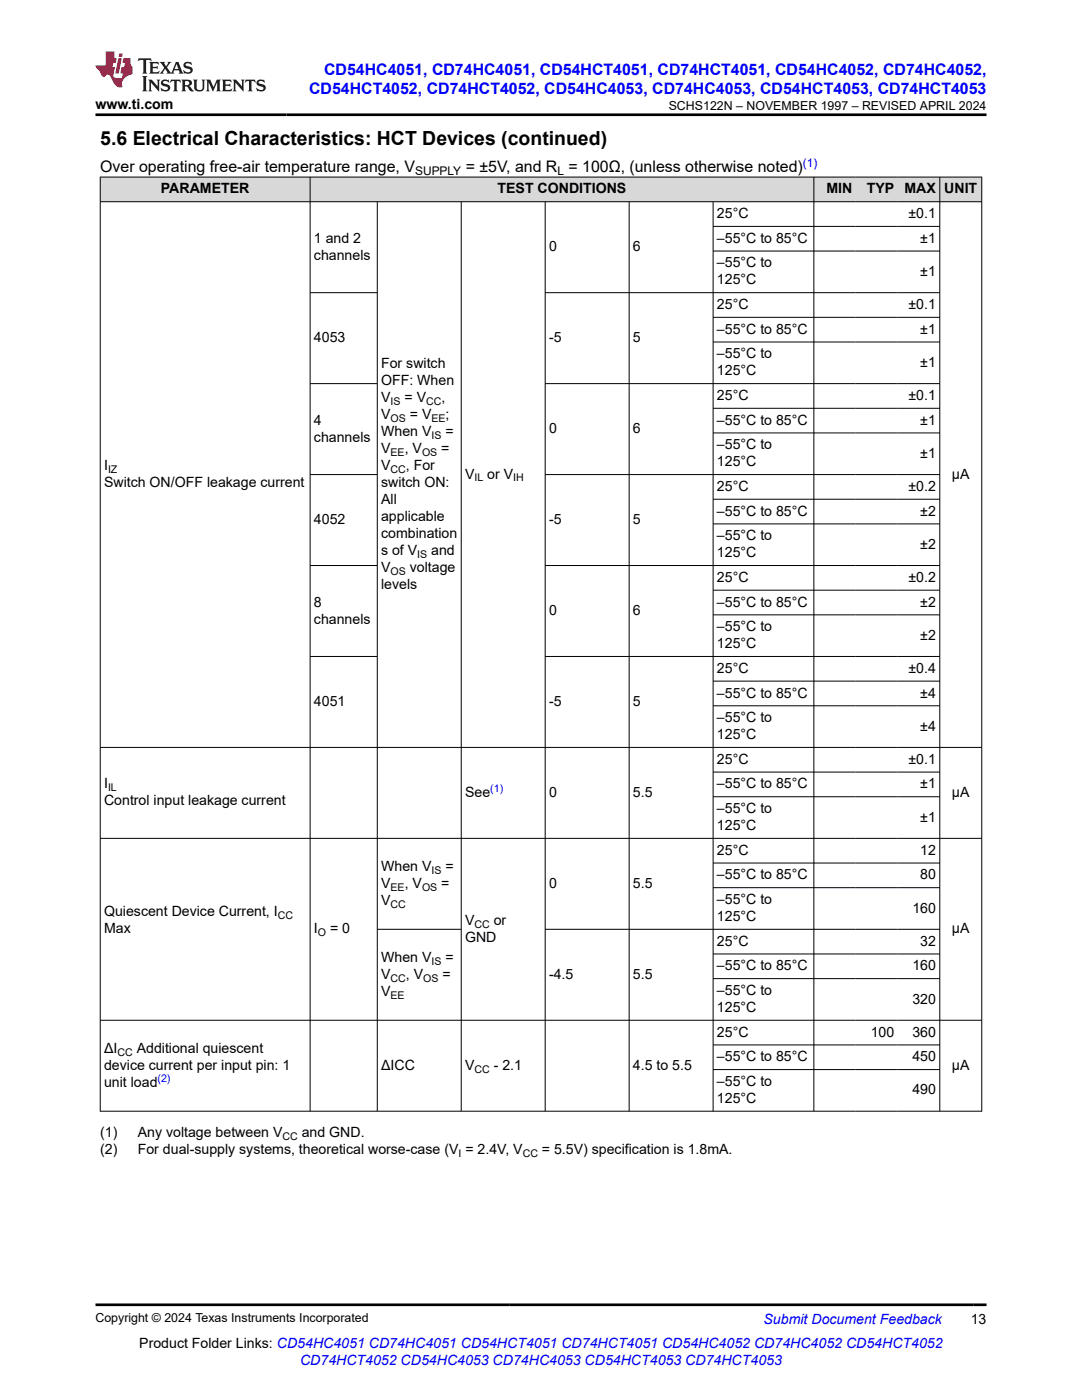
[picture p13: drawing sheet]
<svg xmlns="http://www.w3.org/2000/svg" width="216mm" height="279mm" viewBox="0 0 216 279" stroke-linecap="round" stroke-linejoin="round" font-family="sans-serif">
<defs><g id="words">
<text font-size="3.9" x="20" y="28.8">5.6 Electrical Characteristics: HCT Devices (continued)</text>
<g font-size="3.2" fill="#00f">
<text x="64.7" y="14.9">CD54HC4051, CD74HC4051, CD54HCT4051, CD74HCT4051, CD54HC4052, CD74HC4052,</text>
<text x="61.7" y="18.7">CD54HCT4052, CD74HCT4052, CD54HC4053, CD74HC4053, CD54HCT4053, CD74HCT4053</text>
</g>
<g font-size="3.2">
<text x="20" y="34.3">Over operating free-air temperature range, V</text>
<text x="92.9" y="34.3">= ±5V, and R = 100Ω, (unless otherwise noted)</text>
</g>
<g font-size="2.8">
<text x="19.1" y="21.8">www.ti.com</text>
<text x="32.1" y="38.6">PARAMETER</text>
<text x="99.3" y="38.6">TEST CONDITIONS</text>
<text x="164.9" y="38.6">MIN</text>
<text x="173" y="38.6">TYP</text>
<text x="180.5" y="38.6">MAX</text>
<text x="188.4" y="38.6">UNIT</text>
<text x="143.1" y="43.5">25°C</text>
<text x="181.3" y="43.5">±0.1</text>
<text x="62.6" y="48.5">1 and 2</text>
<text x="62.6" y="51.8">channels</text>
<text x="109.6" y="50.1">0</text>
<text x="126.3" y="50.1">6</text>
<text x="143.1" y="48.5">–55°C to 85°C</text>
<text x="143.1" y="53.4">–55°C to</text>
<text x="183.6" y="48.5">±1</text>
<text x="143.1" y="56.8">125°C</text>
<text x="183.6" y="55.1">±1</text>
<text x="143.1" y="61.7">25°C</text>
<text x="181.3" y="61.7">±0.1</text>
<text x="62.6" y="68.3">4053</text>
<text x="109.6" y="68.3">-5</text>
<text x="126.3" y="68.3">5</text>
<text x="143.1" y="66.6">–55°C to 85°C</text>
<text x="143.1" y="71.5">–55°C to</text>
<text x="183.6" y="66.6">±1</text>
<text x="76.1" y="73.5">For switch</text>
<text x="76.1" y="76.9">OFF: When</text>
<text x="143.1" y="74.9">125°C</text>
<text x="183.6" y="73.2">±1</text>
<text x="76.1" y="80.3">V</text>
<text x="76.1" y="83.7">V</text>
<text x="80.7" y="80.3">= V</text>
<text x="81.8" y="83.7">= V</text>
<text x="88.1" y="80.3">,</text>
<text x="88.9" y="83.7">;</text>
<text x="143.1" y="79.8">25°C</text>
<text x="181.3" y="79.8">±0.1</text>
<text x="62.6" y="84.8">4</text>
<text x="62.6" y="88.1">channels</text>
<text x="76.1" y="87.1">When V</text>
<text x="88.9" y="87.1">=</text>
<text x="109.6" y="86.4">0</text>
<text x="126.3" y="86.4">6</text>
<text x="143.1" y="84.8">–55°C to 85°C</text>
<text x="143.1" y="89.7">–55°C to</text>
<text x="183.6" y="84.8">±1</text>
<text x="20.8" y="93.8">I</text>
<text x="76" y="93.8">V</text>
<text x="76.1" y="90.4">V</text>
<text x="80.8" y="90.4">, V</text>
<text x="81" y="93.8">, For</text>
<text x="88" y="90.4">=</text>
<text x="92.8" y="95.5">V</text>
<text x="97.2" y="95.5">or V</text>
<text x="143.1" y="93.1">125°C</text>
<text x="183.6" y="91.4">±1</text>
<text x="190" y="95.5">µA</text>
<text x="20.8" y="97.2">Switch ON/OFF leakage current</text>
<text x="76" y="97.2">switch ON:</text>
<text x="76" y="100.6">All</text>
<text x="143.1" y="98">25°C</text>
<text x="181.3" y="98">±0.2</text>
<text x="62.6" y="104.6">4052</text>
<text x="76" y="104">applicable</text>
<text x="76" y="107.4">combination</text>
<text x="109.6" y="104.6">-5</text>
<text x="126.3" y="104.6">5</text>
<text x="143.1" y="102.9">–55°C to 85°C</text>
<text x="143.1" y="107.8">–55°C to</text>
<text x="183.6" y="102.9">±2</text>
<text x="76" y="110.8">s of V</text>
<text x="86.1" y="110.8">and</text>
<text x="143.1" y="111.2">125°C</text>
<text x="183.6" y="109.5">±2</text>
<text x="76.1" y="114.2">V</text>
<text x="76.1" y="117.5">levels</text>
<text x="81.8" y="114.2">voltage</text>
<text x="143.1" y="116.1">25°C</text>
<text x="181.3" y="116.1">±0.2</text>
<text x="62.6" y="121.1">8</text>
<text x="62.6" y="124.4">channels</text>
<text x="109.6" y="122.8">0</text>
<text x="126.3" y="122.8">6</text>
<text x="143.1" y="121.1">–55°C to 85°C</text>
<text x="143.1" y="126">–55°C to</text>
<text x="183.6" y="121.1">±2</text>
<text x="143.1" y="129.4">125°C</text>
<text x="183.6" y="127.7">±2</text>
<text x="143.1" y="134.3">25°C</text>
<text x="181.3" y="134.3">±0.4</text>
<text x="62.6" y="140.9">4051</text>
<text x="109.6" y="140.9">-5</text>
<text x="126.3" y="140.9">5</text>
<text x="143.1" y="139.2">–55°C to 85°C</text>
<text x="183.6" y="139.2">±4</text>
<text x="143.1" y="144.1">–55°C to</text>
<text x="143.1" y="147.5">125°C</text>
<text x="183.6" y="145.8">±4</text>
<text x="143.1" y="152.4">25°C</text>
<text x="181.3" y="152.4">±0.1</text>
<text x="20.8" y="157.4">I</text>
<text x="20.8" y="160.7">Control input leakage current</text>
<text x="92.8" y="159.1">See</text>
<text x="109.6" y="159.1">0</text>
<text x="126.3" y="159.1">5.5</text>
<text x="143.1" y="157.4">–55°C to 85°C</text>
<text x="183.6" y="157.4">±1</text>
<text x="190" y="159.1">µA</text>
<text x="143.1" y="162.3">–55°C to</text>
<text x="143.1" y="165.7">125°C</text>
<text x="183.6" y="164">±1</text>
<text x="76.1" y="173.8">When V</text>
<text x="88.9" y="173.8">=</text>
<text x="143.1" y="170.6">25°C</text>
<text x="183.6" y="170.6">12</text>
<text x="76" y="177.2">V</text>
<text x="80.8" y="177.2">, V</text>
<text x="88.1" y="177.2">=</text>
<text x="109.6" y="177.2">0</text>
<text x="126.3" y="177.2">5.5</text>
<text x="143.1" y="175.5">–55°C to 85°C</text>
<text x="183.6" y="175.5">80</text>
<text x="20.8" y="182.9">Quiescent Device Current, I</text>
<text x="76.1" y="180.6">V</text>
<text x="92.8" y="184.6">V</text>
<text x="98.5" y="184.6">or</text>
<text x="143.1" y="180.4">–55°C to</text>
<text x="143.1" y="183.8">125°C</text>
<text x="182" y="182.1">160</text>
<text x="20.8" y="186.3">Max</text>
<text x="62.6" y="186.3">I</text>
<text x="65.9" y="186.3">= 0</text>
<text x="76.1" y="192">When V</text>
<text x="88.9" y="192">=</text>
<text x="92.8" y="188">GND</text>
<text x="143.1" y="188.7">25°C</text>
<text x="183.6" y="188.7">32</text>
<text x="190" y="186.3">µA</text>
<text x="76" y="195.4">V</text>
<text x="81" y="195.4">, V</text>
<text x="88.3" y="195.4">=</text>
<text x="109.6" y="195.4">-4.5</text>
<text x="126.3" y="195.4">5.5</text>
<text x="143.1" y="193.7">–55°C to 85°C</text>
<text x="182" y="193.7">160</text>
<text x="76.1" y="198.7">V</text>
<text x="143.1" y="198.6">–55°C to</text>
<text x="143.1" y="202">125°C</text>
<text x="182" y="200.3">320</text>
<text x="143.1" y="206.9">25°C</text>
<text x="173.7" y="206.9">100</text>
<text x="182" y="206.9">360</text>
<text x="20.8" y="210.1">ΔI</text>
<text x="20.8" y="213.5">device current per input pin: 1</text>
<text x="27.3" y="210.1">Additional quiescent</text>
<text x="76.1" y="213.5">ΔICC</text>
<text x="92.8" y="213.5">V</text>
<text x="98.5" y="213.5">- 2.1</text>
<text x="126.3" y="213.5">4.5 to 5.5</text>
<text x="143.1" y="211.8">–55°C to 85°C</text>
<text x="182" y="211.8">450</text>
<text x="190" y="213.5">µA</text>
<text x="20.8" y="216.9">unit load</text>
<text x="143.1" y="216.7">–55°C to</text>
<text x="143.1" y="220.1">125°C</text>
<text x="182" y="218.4">490</text>
<text x="20" y="226.9">(1)</text>
<text x="27.5" y="226.9">Any voltage between V</text>
<text x="60.2" y="226.9">and GND.</text>
<text x="20" y="230.3">(2)</text>
<text x="27.5" y="230.3">For dual-supply systems, theoretical worse-case (V = 2.4V, V</text>
<text x="108.1" y="230.3">= 5.5V) specification is 1.8mA.</text>
<text x="27.8" y="269">Product Folder Links: CD54HC4051 CD74HC4051 CD54HCT4051 CD74HCT4051 CD54HC4052 CD74HC4052 CD54HCT4052</text>
<text x="193.7" y="264.2">13</text>
</g>
<g font-size="2.8" fill="#00f">
<text x="152.4" y="264.2">Submit Document Feedback</text>
<text x="59.9" y="272.4">CD74HCT4052 CD54HC4053 CD74HC4053 CD54HCT4053 CD74HCT4053</text>
</g>
<g font-size="2.5">
<text x="133.4" y="21.9">SCHS122N – NOVEMBER 1997 – REVISED APRIL 2024</text>
<text x="19.1" y="263.9">Copyright © 2024 Texas Instruments Incorporated</text>
</g>
<g font-size="2.4">
<text x="82.8" y="34.9">SUPPLY</text>
<text x="111.2" y="34.9">L</text>
</g>
<text font-size="2.4" fill="#00f" x="160.2" y="33.2">(1)</text>
<g font-size="2.1">
<text x="77.9" y="80.8">IS</text>
<text x="85" y="80.8">CC</text>
<text x="77.9" y="84.2">OS</text>
<text x="86.1" y="84.2">EE</text>
<text x="86.1" y="87.6">IS</text>
<text x="21.6" y="94.4">IZ</text>
<text x="77.9" y="94.4">CC</text>
<text x="77.9" y="91">EE</text>
<text x="84.2" y="91">OS</text>
<text x="94.7" y="96.1">IL</text>
<text x="102.4" y="96.1">IH</text>
<text x="83.3" y="111.3">IS</text>
<text x="77.9" y="114.7">OS</text>
<text x="21.6" y="157.9">IL</text>
<text x="77.9" y="177.8">EE</text>
<text x="84.2" y="177.8">OS</text>
<text x="86.1" y="174.4">IS</text>
<text x="55.4" y="183.5">CC</text>
<text x="77.9" y="181.2">CC</text>
<text x="94.7" y="185.1">CC</text>
<text x="63.4" y="186.8">O</text>
<text x="77.9" y="195.9">CC</text>
<text x="84.4" y="195.9">OS</text>
<text x="86.1" y="192.5">IS</text>
<text x="77.9" y="199.3">EE</text>
<text x="23.4" y="210.7">CC</text>
<text x="94.7" y="214.1">CC</text>
<text x="56.4" y="227.5">CC</text>
<text x="91.5" y="230.9">I</text>
<text x="104.3" y="230.9">CC</text>
</g>
<g font-size="2.1" fill="#00f">
<text x="97.8" y="158.1">(1)</text>
<text x="31.4" y="215.9">(2)</text>
</g>
</g></defs>
<g fill="#d8d8d8">
<path d="M20 35.3h175.9v5h-175.9z" fill-rule="evenodd"/>
<path d="M20.1 35.4h41.7v4.8h-41.7z" fill-rule="evenodd"/>
<path d="M61.9 35.4h100.4v4.8h-100.4z" fill-rule="evenodd"/>
<path d="M162.5 35.4h8.3v4.8h-8.3z" fill-rule="evenodd"/>
<path d="M170.8 35.4h8.3v4.8h-8.3z" fill-rule="evenodd"/>
<path d="M179.1 35.4h8.4v4.8h-8.4z" fill-rule="evenodd"/>
<path d="M187.6 35.4h8.2v4.8h-8.2z" fill-rule="evenodd"/>
</g>
<g fill="none" stroke="#000" stroke-width=".2">
<path d="M19.9 35.3h176.1M20 35.3v186.5M61.9 35.3v186.5M162.4 35.3v186.5M187.5 35.3v186.5M195.9 35.3v186.5M19.9 40.3h176.1M61.9 58.4h13.4M75.3 40.3v181.5M92 40.3v181.5M108.8 58.4h78.8M108.8 40.3v181.5"/>
<path d="M125.5 40.3v181.5M142.3 40.3v181.5M142.3 45.2h45.3M142.3 50.1h45.3M61.9 76.6h13.4M142.3 63.3h45.3M142.3 68.3h45.3M187.6 76.6h-78.8M61.9 94.7h13.4M142.3 81.5h45.3M142.3 86.4h45.3M142.3 99.6h45.3"/>
<path d="M187.6 94.7h-78.8M61.9 112.9h13.4M108.8 112.9h78.8M142.3 104.6h45.3M142.3 117.8h45.3M61.9 131h13.4M108.8 131h78.8M142.3 122.7h45.3M142.3 135.9h45.3M19.9 149.2h176.1M142.3 140.9h45.3M142.3 154.1h45.3"/>
<path d="M142.3 159h45.3M19.9 167.3h176.1M142.3 172.2h45.3M142.3 177.2h45.3M75.3 185.5h16.8M142.3 190.4h45.3M142.3 195.3h45.3M187.6 185.5h-78.8M19.9 203.6h176.1M142.3 208.5h45.3M142.3 213.5h45.3M19.9 221.8h176.1"/>
</g>
<path d="M27.7 11.6l-.2 .6 .5-.2h.6v.1v2.2l-.2 .4h1l-.2-.4v-2.2v-.1h.5l.5 .2-.1-.6zM29.8 12.4l.2 .3v1.6l-.2 .4h1.9l.1-.6a1.08 1.08 0 0 1-1.3 .2v-.7h.6l.4 .2v-.7l-.4 .2h-.6v-.5l.2-.2a1 1 0 0 1 1 .3l-.1-.5zM31.8 12.4l1 1.1-1 1.2h.9l-.2-.2 .4-.8 .5 .8-.2 .2h1.6l-.2-.2 .1-.5h1l.1 .5-.1 .2h.9l-.2-.4-.8-1.9h-.5l-1 2.1-.8-1.1 .9-1h-.8l.2 .2-.5 .6-.3-.6 .1-.2zM35.2 12.8l.4 1h-.8zM36.8 12.5a.65 .65 0 0 0-.2 .7 .65 .65 0 0 0 .6 .5l.7 .1 .1 .3a.79 .79 0 0 1-.7 .4 .79 .79 0 0 1-.7-.5l.1 .7 .2-.1a.93 .93 0 0 0 1.1 0 .93 .93 0 0 0 .4-.9 1.46 1.46 0 0 0-1.2-.6l-.1-.3a1.09 1.09 0 0 1 1.2 .2l-.2-.6-.1 .1-.6-.2zM28.4 15.2l.2 .4v2.2l-.2 .4h1l-.2-.4v-2.2l.2-.4zM29.6 15.9l.2 .4v1.5l-.2 .4h.8l-.3-.4v-1.3l1.7 1.8v-2l.2-.4h-.8l.2 .2 .1 1.1-1.2-1.3zM32.3 16a.65 .65 0 0 0-.2 .8 .65 .65 0 0 0 .7 .4l.6 .2 .1 .2a.79 .79 0 0 1-.7 .4 .79 .79 0 0 1-.7-.5l.1 .7 .2-.1a.93 .93 0 0 0 1.1 .1 .93 .93 0 0 0 .4-1 1.46 1.46 0 0 0-1.2-.5l-.1-.4a1.09 1.09 0 0 1 1.2 .2l-.2-.6-.1 .1-.6-.1zM34.1 15.9l-.1 .6a.63 .63 0 0 1 .7-.3l.1 1.6-.3 .4h1l-.2-.4v-1.6a.66 .66 0 0 1 .8 .3l-.1-.6zM36.2 15.9l.2 .4v1.5l-.2 .4h.9l-.2-.2v-.7h.5l.1 .2a.79 .79 0 0 0 1.2 .6l-1-.9a.61 .61 0 0 0 .6-.6 .61 .61 0 0 0-.5-.7zM36.9 16.2h.2a.47 .47 0 0 1 .5 .1 .47 .47 0 0 1 .1 .5l-.2 .1-.6 .1zM38.5 15.9l.2 .2a2.27 2.27 0 0 0 .4 2 1.04 1.04 0 0 0 1.7-.7v-1.3l.2-.2h-.8l.2 .4v1.1a.6 .6 0 0 1-.6 .6 .6 .6 0 0 1-.6-.6v-1.1l.3-.4zM41.1 15.9l.2 .4v1.5l-.2 .4h.7l-.2-.4v-1.4l.9 1.9 .8-1.9v1.4l-.2 .4h1l-.3-.4v-1.5l.3-.4h-.8l-.7 1.5-.7-1.5zM44.3 15.9l.2 .4v1.5l-.2 .4h1.9l.1-.6a1.09 1.09 0 0 1-1.3 .2v-.7h.6l.4 .2v-.6l-.4 .2h-.6v-.6l.2-.1a1.01 1.01 0 0 1 1 .3l-.1-.6zM46.4 15.9l.3 .4v1.5l-.3 .4h.8l-.2-.4v-1.3l1.6 1.8v-2l.2-.4h-.7l.2 .2v1.1l-1.2-1.3zM49 15.9l-.1 .6a.63 .63 0 0 1 .8-.3v1.6l-.3 .4h1l-.2-.4v-1.6a.66 .66 0 0 1 .8 .3l-.1-.6zM51.4 16a.65 .65 0 0 0-.2 .8 .65 .65 0 0 0 .6 .4l.6 .2 .2 .2a.79 .79 0 0 1-.8 .4 .79 .79 0 0 1-.6-.5l.1 .7 .2-.1a.93 .93 0 0 0 1 .1 .93 .93 0 0 0 .5-1 1.46 1.46 0 0 0-1.3-.5l-.1-.4a1.09 1.09 0 0 1 1.3 .2l-.2-.6-.2 .1-.5-.1z" fill="#231f20"/>
<path d="M21.1 10.3v2.7h-2.1l.1 .4 .9 1a.95 .95 0 0 0 .9 .9 .59 .59 0 0 1 .6-.4 .59 .59 0 0 1 .5 .3l.4 .8a1.59 1.59 0 0 0 2.1 1.4 1.61 1.61 0 0 1 1-2.3l1-.3-.1-1.5a1.59 1.59 0 0 1-.4-1.7h-1.4l-.2 .9h.5l-.1 .9h-.5l-.2 .9v.3l.4 .1-.2 .9h-.6a.73 .73 0 0 1-1.1-.7l.3-1.5h-.5l.2-.9h.5l.2-.9h-.5v-1.3zM23.6 11.6l-.6 3.1h.7l.6-3.1zM23.8 10.7l-.1 .6h.7l.1-.6z" fill="#ed1c24"/>
<path d="M19.1 22.9h177.8M19.1 260.4h177.8" fill="none" stroke="#000" stroke-width=".53"/>
<use href="#words"/>
</svg>
